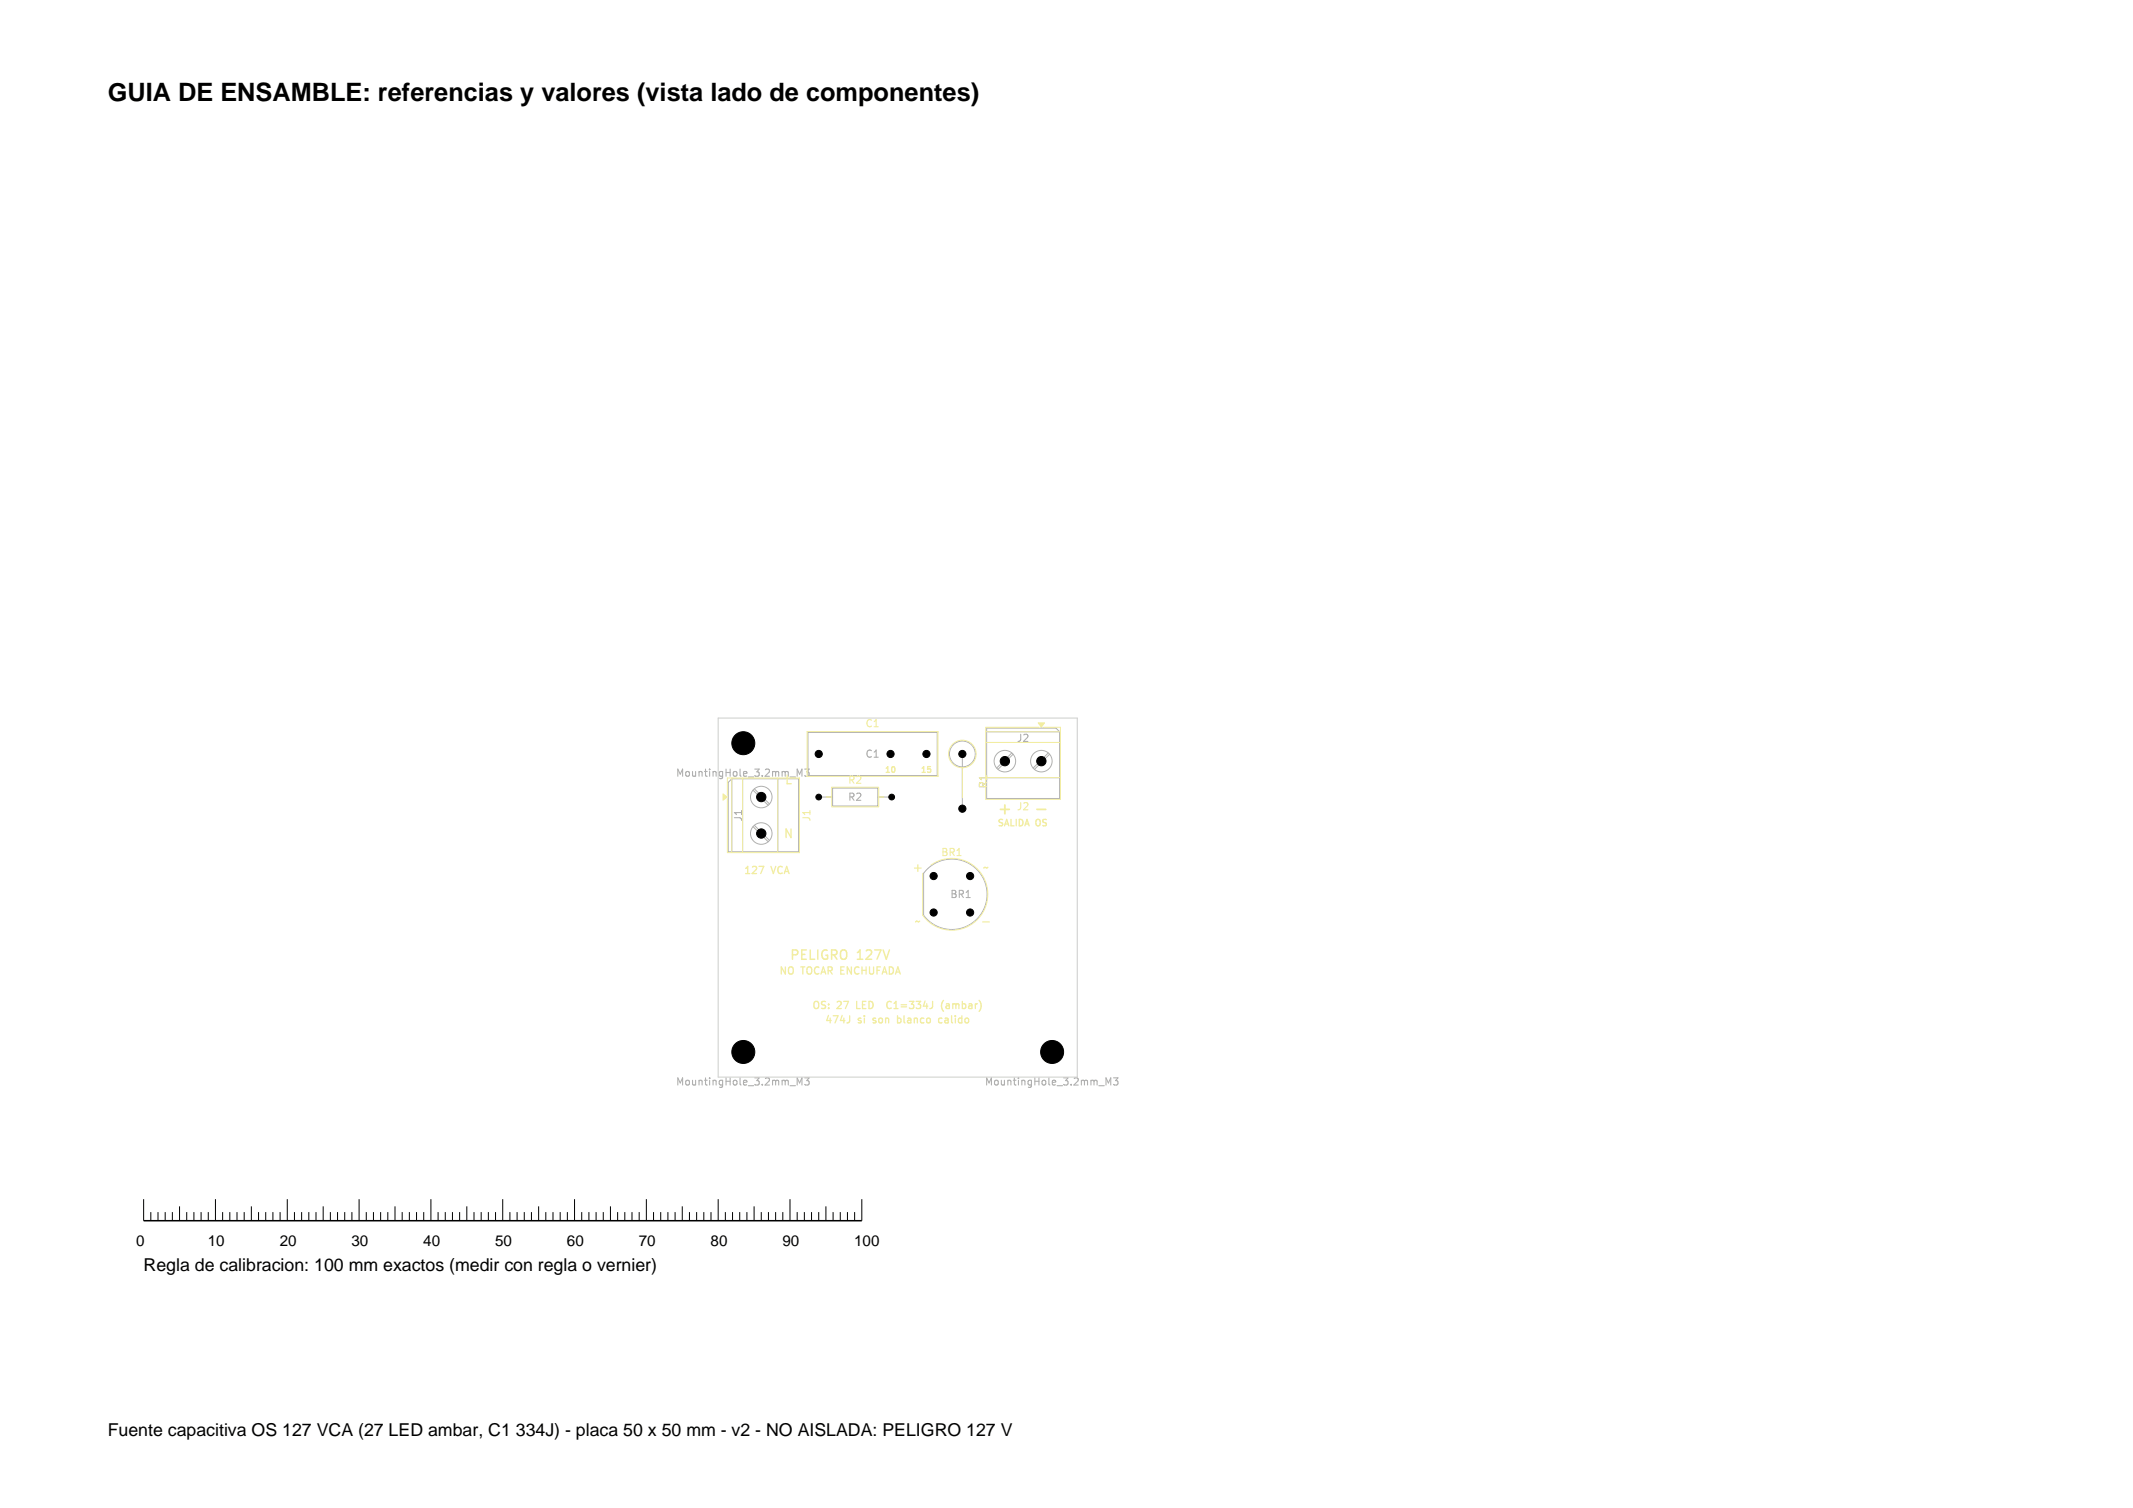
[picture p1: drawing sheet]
<svg xmlns="http://www.w3.org/2000/svg" width="297mm" height="210mm" viewBox="0 0 297 210" stroke-linecap="round" stroke-linejoin="round" font-family="sans-serif">
<defs><g id="words">
<text font-size="3.5" x="15" y="14">GUIA DE ENSAMBLE: referencias y valores (vista lado de componentes)</text>
<g font-size="2.5">
<text x="20" y="177">Regla de calibracion: 100 mm exactos (medir con regla o vernier)</text>
<text x="15" y="200">Fuente capacitiva OS 127 VCA (27 LED ambar, C1 334J) - placa 50 x 50 mm - v2 - NO AISLADA: PELIGRO 127 V</text>
</g>
<text font-size="2.2" fill="#f2eda1" x="138.7" y="113.8">+</text>
<g font-size="2.1">
<text x="18.9" y="173.5">0</text>
<text x="28.9" y="173.5">10</text>
<text x="38.9" y="173.5">20</text>
<text x="48.9" y="173.5">30</text>
<text x="58.9" y="173.5">40</text>
<text x="68.9" y="173.5">50</text>
<text x="78.9" y="173.5">60</text>
<text x="88.9" y="173.5">70</text>
<text x="98.9" y="173.5">80</text>
<text x="108.9" y="173.5">90</text>
<text x="118.9" y="173.5">100</text>
</g>
<g font-size="1.8" fill="#f2eda1">
<text x="109.9" y="134">PELIGRO</text>
<text x="119.3" y="134">127V</text>
</g>
<g font-size="1.7" fill="#f2eda1">
<text x="109.1" y="109.5">L</text>
<text x="109" y="117">N</text>
<text x="126.9" y="121.7">+</text>
<text x="136.7" y="121.7">~</text>
<text x="127.2" y="129.2">~</text>
</g>
<g font-size="1.4" fill="#f2eda1">
<text x="120.4" y="101.5">C1</text>
<text x="118" y="109.4">R2</text>
<text x="137.6" y="109.9" transform="rotate(-90 137.6 109.9)">R1</text>
<text x="141.5" y="113">J2</text>
<text x="113" y="114.5" transform="rotate(-90 113 114.5)">J1</text>
<text x="130.9" y="119.4">BR1</text>
<text x="103.5" y="122">127</text>
<text x="107.4" y="122">VCA</text>
<text x="108.4" y="136">NO</text>
<text x="111.6" y="136">TOCAR ENCHUFADA</text>
<text x="113" y="140.8">OS:</text>
<text x="114.8" y="142.8">474J</text>
<text x="116.6" y="140.8">27</text>
<text x="119.5" y="142.8">si</text>
<text x="119.6" y="140.8">LED</text>
<text x="121.9" y="142.8">son</text>
<text x="124.5" y="140.8">C1=334J</text>
<text x="125.6" y="142.8">blanco</text>
<text x="131.7" y="142.8">calido</text>
<text x="132.4" y="140.8">(ambar)</text>
</g>
<g font-size="1.4" fill="#afafaf">
<text x="120.4" y="105.7">C1</text>
<text x="141.5" y="103.5">J2</text>
<text x="94" y="108.4">MountingHole_3.2mm_M3</text>
<text x="118" y="111.7">R2</text>
<text x="103.5" y="114.5" transform="rotate(-90 103.5 114.5)">J1</text>
<text x="132.2" y="125.3">BR1</text>
<text x="94" y="151.4">MountingHole_3.2mm_M3</text>
<text x="137" y="151.4">MountingHole_3.2mm_M3</text>
</g>
<g font-size="1.3" fill="#f2eda1">
<text x="138.7" y="115.3">SALIDA</text>
<text x="144.3" y="115.3">OS</text>
</g>
<g font-size="1.1" fill="#f2eda1">
<text x="123" y="107.9">10</text>
<text x="128" y="107.9">15</text>
</g>
</g></defs>
<g fill="none" stroke="#afafaf" stroke-width=".15">
<path d="M102.7 103v1M102.7 103.4h.6M103.3 103v1M103.7 104h.6M103.7 103.2l.3-.2v1M111 108.1v-1l.3 .7 .4-.7v1M112 107.1h.7l-.4 .4 .3 .1v.4l-.1 .1-.5-.1M102.7 146v1M102.7 146.4h.6M103.3 146v1M103.7 146.1l.4-.1 .2 .2-.6 .8h.6M111 151.1v-1l.3 .7 .4-.7v1"/>
<path d="M112 150.1h.7l-.4 .4 .3 .1v.4l-.1 .1-.5-.1M145.7 146v1M145.7 146.4h.6M146.3 146v1M146.7 146h.6l-.3 .3 .3 .1v.5l-.2 .1-.4-.1M154 151.1v-1l.3 .7 .4-.7v1M155 150.1h.7l-.4 .4 .3 .1v.4l-.1 .1-.5-.1"/>
</g>
<g fill="none" stroke="#afafaf" stroke-width=".14">
<path d="M101.4 109v9.6h9.8v-10.1h-9.3v10.1M103.4 108.5v10.1M104.9 110l2.1 2.1M104.9 115.1l2.1 2.1M105 109.9l2.1 2.1M105 114.9l2.1 2.1M108.3 108.5v10.1M112.5 102h18v6h-18zM114 111h1.9M115.9 109.8h6.3v2.5h-6.3zM122.2 111h2M134 105v7.6"/>
<path d="M137.4 101.4h9.6l.5 .5v9.3h-10.1zM137.4 101.9h10.1M137.4 103.4h10.1M137.4 108.3h10.1M140.9 104.9l-2.1 2.1M141.1 105l-2.1 2.1M146 104.9l-2.1 2.1M146.1 105l-2.1 2.1M128.6 127.5a4.9 4.9 0 0 0 7.2 .7 4.9 4.9 0 0 0 0-7.3 4.9 4.9 0 0 0-7.2 .7v5.9"/>
<circle cx="106" cy="116.1" r="1.5"/>
<circle cx="106" cy="111" r="1.5"/>
<circle cx="134" cy="105" r="1.8"/>
<circle cx="139.9" cy="106" r="1.5"/>
<circle cx="145" cy="106" r="1.5"/>
</g>
<path d="M105.7 120.7h.6l-.4 1M124.1 139.5a.47 .47 0 0 0-.7 .4 .47 .47 0 0 0 .5 .6l.2-.1M131.4 139.3a1.15 1.15 0 0 0 0 1.5M132 139.8h-.2M136.8 128.4h1M118.3 141.5v.7l-.3 .3M125 141.5v1M125 142.4l.3 .1M125.3 141.8h-.3M131.2 141.8h-.3l-.2 .2 .1 .4h.4M132.1 140.1h-.2l-.2 .1 .1 .2 .3 .1" fill="none" stroke="#f2eda1" stroke-width=".18"/>
<path d="M144.4 112.7h1.2" fill="none" stroke="#f2eda1" stroke-width=".26"/>
<g fill="none" stroke="#f2eda1" stroke-width=".14">
<path d="M101.3 110.7v-2.4h10v10.4h-10v-7.4M101.9 108.3v10.4M103.4 108.3v10.4M108.3 108.3v10.4M112.4 101.9h18.2v6.2h-18.2zM115 111h.8M115.8 109.6h6.6v2.8h-6.6zM122.4 111h.7M134 106.9v4.2M137.3 101.9h10.4M137.3 103.4h10.4M137.3 108.3h10.4"/>
<path d="M144.7 101.3h-7.4v10h10.4v-10h-2.4M129.6 120.5a5 5 0 0 1 7 1.1 5 5 0 0 1-1.1 7 5 5 0 0 1-7-1.1v-5.9"/>
<circle cx="134" cy="105" r="1.92"/>
</g>
<g fill="#f2eda1" stroke="#f2eda1" stroke-width=".14">
<path d="M144.6 100.7h.8l-.4 .6z"/>
<path d="M100.7 110.6l.6 .4-.6 .4z"/>
</g>
<path d="M100 100h50v50h-50z" fill="none" stroke="#d0d2cd" stroke-width=".15"/>
<g fill="#000" stroke="#000" stroke-width=".14">
<circle cx="103.5" cy="103.5" r="1.6"/>
<circle cx="106" cy="116.1" r=".65"/>
<circle cx="106" cy="111" r=".65"/>
<circle cx="114" cy="105" r=".5"/>
<circle cx="114" cy="111" r=".4"/>
<circle cx="124" cy="105" r=".5"/>
<circle cx="124.2" cy="111" r=".4"/>
<circle cx="129" cy="105" r=".5"/>
<circle cx="134" cy="105" r=".5"/>
<circle cx="134" cy="112.6" r=".5"/>
<circle cx="139.9" cy="106" r=".65"/>
<circle cx="145" cy="106" r=".65"/>
<circle cx="130" cy="127.1" r=".5"/>
<circle cx="130" cy="122" r=".5"/>
<circle cx="135.1" cy="127.1" r=".5"/>
<circle cx="135.1" cy="122" r=".5"/>
<circle cx="103.5" cy="146.5" r="1.6"/>
<circle cx="146.5" cy="146.5" r="1.6"/>
</g>
<path d="M20 170h100" fill="none" stroke="#000" stroke-width=".21"/>
<g fill="none" stroke="#000" stroke-width=".14">
<path d="M20 167v3M21 168.8v1.2M22 168.8v1.2M23 168.8v1.2M24 168.8v1.2M25 168v2M26 168.8v1.2M27 168.8v1.2M28 168.8v1.2M29 168.8v1.2M30 167v3M31 168.8v1.2"/>
<path d="M32 168.8v1.2M33 168.8v1.2M34 168.8v1.2M35 168v2M36 168.8v1.2M37 168.8v1.2M38 168.8v1.2M39 168.8v1.2M40 167v3M41 168.8v1.2M42 168.8v1.2M43 168.8v1.2"/>
<path d="M44 168.8v1.2M45 168v2M46 168.8v1.2M47 168.8v1.2M48 168.8v1.2M49 168.8v1.2M50 167v3M51 168.8v1.2M52 168.8v1.2M53 168.8v1.2M54 168.8v1.2M55 168v2"/>
<path d="M56 168.8v1.2M57 168.8v1.2M58 168.8v1.2M59 168.8v1.2M60 167v3M61 168.8v1.2M62 168.8v1.2M63 168.8v1.2M64 168.8v1.2M65 168v2M66 168.8v1.2M67 168.8v1.2"/>
<path d="M68 168.8v1.2M69 168.8v1.2M70 167v3M71 168.8v1.2M72 168.8v1.2M73 168.8v1.2M74 168.8v1.2M75 168v2M76 168.8v1.2M77 168.8v1.2M78 168.8v1.2M79 168.8v1.2"/>
<path d="M80 167v3M81 168.8v1.2M82 168.8v1.2M83 168.8v1.2M84 168.8v1.2M85 168v2M86 168.8v1.2M87 168.8v1.2M88 168.8v1.2M89 168.8v1.2M90 167v3M91 168.8v1.2"/>
<path d="M92 168.8v1.2M93 168.8v1.2M94 168.8v1.2M95 168v2M96 168.8v1.2M97 168.8v1.2M98 168.8v1.2M99 168.8v1.2M100 167v3M101 168.8v1.2M102 168.8v1.2M103 168.8v1.2"/>
<path d="M104 168.8v1.2M105 168v2M106 168.8v1.2M107 168.8v1.2M108 168.8v1.2M109 168.8v1.2M110 167v3M111 168.8v1.2M112 168.8v1.2M113 168.8v1.2M114 168.8v1.2M115 168v2"/>
<path d="M116 168.8v1.2M117 168.8v1.2M118 168.8v1.2M119 168.8v1.2M120 167v3"/>
</g>
<use href="#words"/>
</svg>
